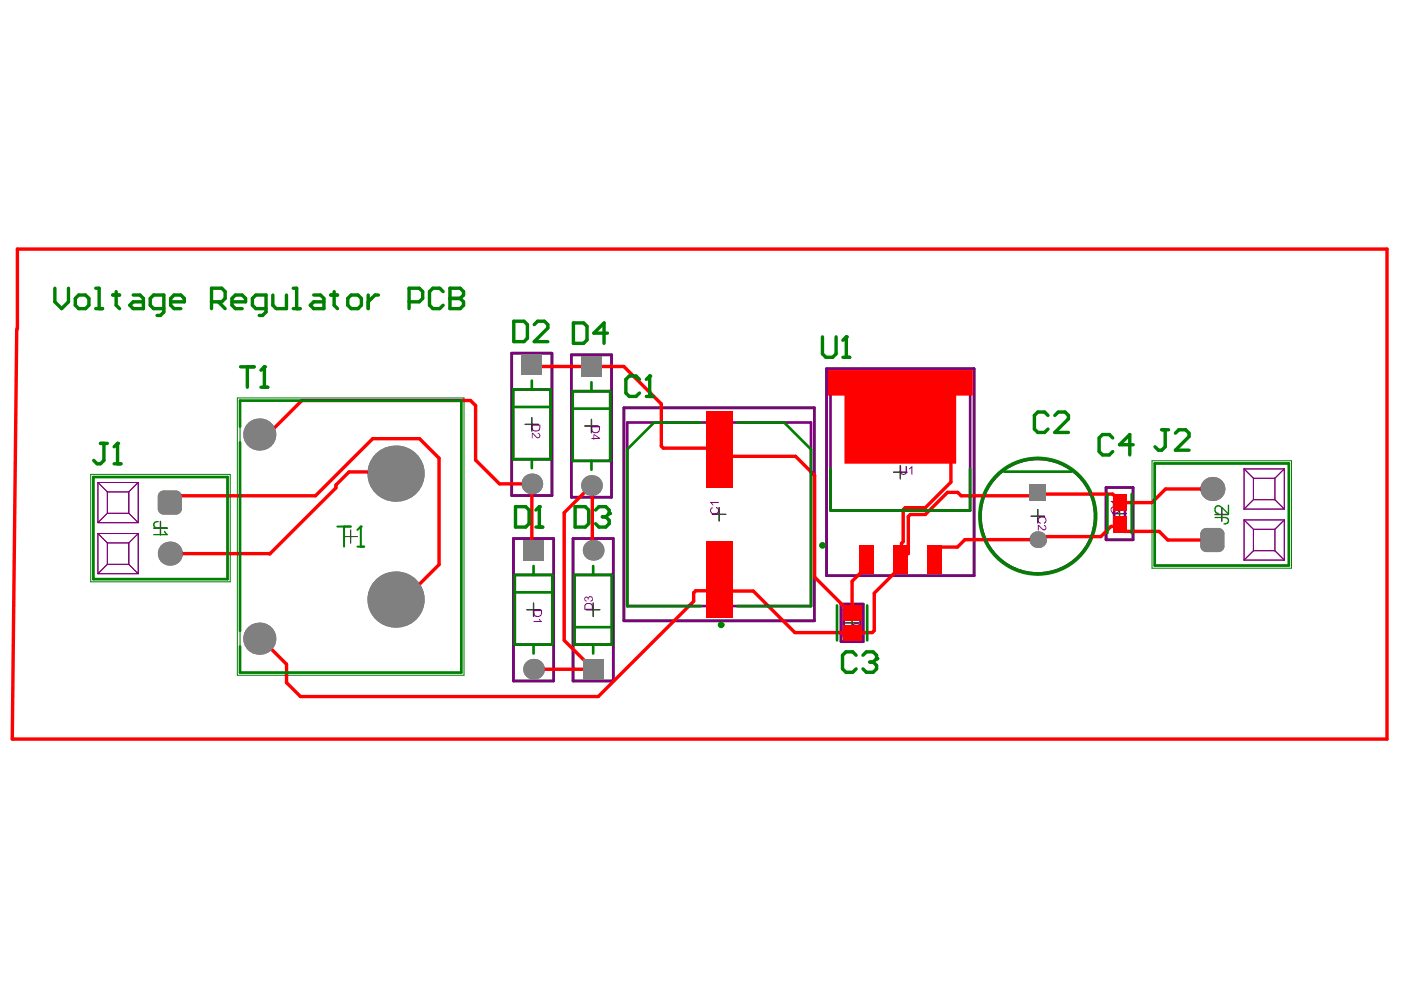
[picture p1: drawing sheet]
<svg xmlns="http://www.w3.org/2000/svg" width="297mm" height="210mm" viewBox="0 0 297 210" stroke-linecap="round" stroke-linejoin="round" font-family="sans-serif">
<g fill="none" stroke="#000" stroke-width=".28">
<path d="M111.3 90h2.9M112.8 88.6v2.8M124 90.3h2.8M125.4 88.9v2.8M190.9 98.7v2.8M32.6 112h2.8M34 110.6v2.8M151 109h2.9M152.5 107.6v2.9M189.5 100.1h2.8M218.6 109.4h2.9M220 108v2.9"/>
<path d="M235.9 108.9h2.9M237.4 107.5v2.8M257.6 109.1h2.9M259 107.7v2.8M111.7 129.3h2.8M113.1 127.9v2.8M124.3 129.3h2.9M125.8 127.9v2.8M179.2 132.1h2.9M180.7 130.6v2.9"/>
</g>
<path d="M72.9 113.8h2.9M74.4 112.4v2.8" fill="none" stroke="#000" stroke-width=".21"/>
<g fill="none" stroke="#008000" stroke-width=".57">
<path d="M108.5 74.9h8.5v30.2h-8.5zM121.1 75.2h8.6v30.2h-8.6zM175.2 78.2h31.3v43.9h-31.3zM132.3 86.5h40.4v45.1h-40.4zM108.9 114.2h8.5v30.2h-8.5zM121.5 114.2h8.5v30.2h-8.5zM234.5 103.4h5.7v11.1h-5.7zM178.3 128.1h4.7v8h-4.7z"/>
<circle cx="220" cy="109.5" r="12.4"/>
</g>
<path d="M50.3 84.4h48.1v58.8h-48.1zM244.2 97.7h29.6v22.8h-29.6zM19.2 100.6h29.6v22.8h-29.6z" fill="none" stroke="#008000" stroke-width=".21"/>
<path d="M108.8 82.6h7.9v14.8h-7.9zM121.4 82.9h8v14.8h-8zM133 89.6h38.9v38.9h-38.9zM176.1 83h29.6v25.2h-29.6zM236.2 106.6h2.3v4.6h-2.3zM109.1 121.9h8v14.8h-8zM121.8 121.9h7.9v14.8h-7.9zM178.9 129.2h3.5v5.7h-3.5z" fill="none" stroke="#800080" stroke-width=".57"/>
<g fill="none" stroke="#800080" stroke-width=".21">
<path d="M263.8 99.4v8.5M263.8 99.4h8.5M263.8 99.4l1.9 2M272.3 99.4v8.5M272.3 99.4l-2 2M20.8 113.1l2 2M20.8 113.1h8.5M20.8 102.3v8.5M20.8 113.1v8.5M20.8 110.8h8.5M20.8 102.3h8.5M20.8 102.3l2 2"/>
<path d="M22.8 119.7l-2 1.9M22.8 119.7h4.5M22.8 104.3v4.5M22.8 115.1v4.6M22.8 115.1h4.5M22.8 104.3h4.5M22.8 108.8h4.5M22.8 108.8l-2 2M27.3 119.7l2 1.9M27.3 104.3v4.5M27.3 115.1v4.6M27.3 108.8l2 2"/>
<path d="M29.3 113.1l-2 2M29.3 102.3v8.5M29.3 113.1v8.5M29.3 102.3l-2 2M263.8 110.2l1.9 2M263.8 118.8h8.5M263.8 110.2v8.6M263.8 110.2h8.5M263.8 107.9h8.5M265.7 116.8l-1.9 2M265.7 101.4v4.5M265.7 112.2v4.6"/>
<path d="M265.7 112.2h4.6M265.7 116.8h4.6M265.7 105.9h4.6M265.7 101.4h4.6M265.7 105.9l-1.9 2M270.3 116.8l2 2M270.3 101.4v4.5M270.3 112.2v4.6M270.3 105.9l2 2M272.3 110.2l-2 2M272.3 110.2v8.6M20.8 121.6h8.5"/>
</g>
<path d="M244.8 98.3h28.5v21.6h-28.5zM19.8 101.1h28.4v21.7h-28.4z" fill="none" stroke="#800080" stroke-width=".28"/>
<circle cx="220" cy="109.4" r="12.1" fill="none" stroke="#800080" stroke-width=".43"/>
<path d="M71.5 111.6h2.9M72.9 111.6v4.3M75.8 115.9h1.4M76.5 111.6v4.3" fill="none" stroke="#008000" stroke-width=".43"/>
<circle cx="76.5" cy="111.6" r=".21" fill="#008000"/>
<path d="M76.5 111.6l-.7 .8" fill="none" stroke="#008000" stroke-width=".43"/>
<path d="M33.5 110.6a.75 .75 0 0 0-.9 .8l.3 .4 .4 .1h2.1M34.9 112.7l.5 .7h-2.8M257.6 109.7h2.2l.4 .2a.66 .66 0 0 1 0 1l-.7 .2M260.5 107.1v1.9l-1.4-1.4a.86 .86 0 0 0-1.3-.1l-.2 .8 .3 .4 .4 .2" fill="none" stroke="#008000" stroke-width=".28"/>
<path d="M108.5 74.9h8.5v30.2h-8.5zM121.1 75.2h8.6v30.2h-8.6zM175.2 78.2h31.3v43.9h-31.3zM132.3 86.5h40.4v45.1h-40.4zM108.9 114.2h8.5v30.2h-8.5zM121.5 114.2h8.5v30.2h-8.5zM234.5 103.4h5.7v11.1h-5.7zM178.3 128.1h4.7v8h-4.7z" fill="none" stroke="#800080" stroke-width=".57"/>
<g fill="none" stroke="#800080" stroke-width=".21">
<path d="M263.8 99.4l1.9 2M263.8 99.4v8.5M263.8 99.4h8.5M272.3 99.4l-2 2M272.3 99.4v8.5M20.8 102.3l2 2M20.8 102.3h8.5M20.8 110.8h8.5M20.8 102.3v8.5M20.8 113.1v8.5M20.8 113.1h8.5M20.8 113.1l2 2"/>
<path d="M22.8 108.8l-2 2M22.8 108.8h4.5M22.8 104.3v4.5M22.8 115.1v4.6M22.8 104.3h4.5M22.8 115.1h4.5M22.8 119.7h4.5M22.8 119.7l-2 1.9M27.3 108.8l2 2M27.3 104.3v4.5M27.3 115.1v4.6M27.3 119.7l2 1.9"/>
<path d="M29.3 102.3l-2 2M29.3 102.3v8.5M29.3 113.1v8.5M29.3 113.1l-2 2M263.8 107.9h8.5M263.8 110.2v8.6M263.8 110.2h8.5M263.8 118.8h8.5M263.8 110.2l1.9 2M265.7 105.9l-1.9 2M265.7 101.4v4.5M265.7 112.2v4.6"/>
<path d="M265.7 101.4h4.6M265.7 105.9h4.6M265.7 116.8h4.6M265.7 112.2h4.6M265.7 116.8l-1.9 2M270.3 105.9l2 2M270.3 101.4v4.5M270.3 112.2v4.6M270.3 116.8l2 2M272.3 110.2v8.6M272.3 110.2l-2 2M20.8 121.6h8.5"/>
</g>
<path d="M244.8 98.3h28.5v21.6h-28.5zM19.8 101.1h28.4v21.7h-28.4z" fill="none" stroke="#800080" stroke-width=".28"/>
<g fill="#800080">
<path d="M150.7 107.7l.3-.2 .1 .2a.61 .61 0 0 0-.3 .9 .61 .61 0 0 0 .9 .2 .55 .55 0 0 0 .5-.5 .55 .55 0 0 0-.4-.6v-.2a.86 .86 0 0 1 .5 1.2 .86 .86 0 0 1-1.3 .2 .83 .83 0 0 1-.3-1.2z"/>
<path d="M150.5 106.4h1.9v.2h-1.4l.3 .5h-.3z"/>
<path d="M220.1 109.8a1.06 1.06 0 0 1 1.1-.3 1.06 1.06 0 0 1 .7 .9l-.2 .5-.4 .1v-.2a.6 .6 0 0 0 .3-.8 .6 .6 0 0 0-.8-.3 .54 .54 0 0 0-.6 .5 .54 .54 0 0 0 .5 .6l-.1 .3a.82 .82 0 0 1-.5-1.3z"/>
<path d="M220 111.2l.3 .1 .3 .4a.86 .86 0 0 0 .9 .5l.2-.4-.4-.3v-.2a.58 .58 0 0 1 .5 .9 .58 .58 0 0 1-1-.1l-.6-.6v1h-.2z"/>
<path d="M180.7 132.5h.1a.91 .91 0 0 1 1.4-.3 .91 .91 0 0 1 0 1.4l-.2 .1-.1-.2a.6 .6 0 0 0 .3-.8 .6 .6 0 0 0-.8-.3 .54 .54 0 0 0-.6 .5 .54 .54 0 0 0 .5 .6l-.1 .2a.81 .81 0 0 1-.5-1.2z"/>
<path d="M180.7 134.2l.3-.3h.2v.2a.37 .37 0 0 0-.4 .5 .37 .37 0 0 0 .5 .2 .37 .37 0 0 0 .2-.5l.2 .1a.3 .3 0 0 0 .3 .4 .3 .3 0 0 0 .3-.3 .3 .3 0 0 0-.3-.3v-.2a.5 .5 0 0 1 .4 .7 .5 .5 0 0 1-.8 .1 .53 .53 0 0 1-.7 .2 .53 .53 0 0 1-.2-.7z"/>
<path d="M235.5 107.7l.4-.3 .2 .2a.63 .63 0 0 0-.3 .9 .63 .63 0 0 0 1 .1 .52 .52 0 0 0 .4-.6 .52 .52 0 0 0-.6-.4l.1-.2a.82 .82 0 0 1 .6 1 .82 .82 0 0 1-1 .5 .93 .93 0 0 1-.8-1.2z"/>
<path d="M113.1 131.7h1.4l-.3-.5h.3l.4 .7h-1.8z"/>
<path d="M112.8 91.7l.5 .4a.78 .78 0 0 0 1 .5v-.4l-.3-.2 .1-.2a.57 .57 0 0 1 .4 .9 .57 .57 0 0 1-1-.1l-.6-.5v.8h-.1z"/>
<path d="M123.9 126.8l.3-.3h.4l.1 .3a.56 .56 0 0 1 1-.1 .56 .56 0 0 1-.5 .9v-.3a.37 .37 0 0 0 .3-.4 .37 .37 0 0 0-.5-.3 .37 .37 0 0 0-.2 .5h-.2a.3 .3 0 0 0-.3-.3 .3 .3 0 0 0-.3 .3 .3 .3 0 0 0 .4 .2l-.1 .3-.3-.3z"/>
<path d="M190.8 98.8h.3v1.1a.48 .48 0 0 0 .4 .6 .48 .48 0 0 0 .5-.6v-1.1h.3v1.1a.73 .73 0 0 1-.7 .8 .73 .73 0 0 1-.8-.8z"/>
<path d="M192.7 99.3l.5-.2v-.3h.2v1.8h-.2v-1.4l-.3 .3h-.2z"/>
<path d="M235.8 106.4l.8 .6v-.6zM235.5 106.2h1.1v-.3h.3v.3h.4v.2h-.4v.8h-.3l-1.1-.9z"/>
<path d="M113.3 129.6v.4a.74 .74 0 0 0 .7 .6 .74 .74 0 0 0 .7-.6v-.4zM113.1 129.3h1.8v.8a.96 .96 0 0 1-.8 .7 .96 .96 0 0 1-1-.6z"/>
<path d="M112.9 90.3v.4a.74 .74 0 0 0 .7 .6 .74 .74 0 0 0 .7-.6v-.4zM112.8 90h1.8v.7a.96 .96 0 0 1-.8 .8 .96 .96 0 0 1-1-.4z"/>
<path d="M124.2 128.3l-.1 .8h1.4v-.5a.75 .75 0 0 0-.6-.6 .75 .75 0 0 0-.7 .3zM124 128.1l.6-.3a.81 .81 0 0 1 1.1 .8v.7h-1.8v-1z"/>
<path d="M125.5 90.6v.4a.74 .74 0 0 0 .8 .6 .74 .74 0 0 0 .7-.6v-.4zM125.4 90.3h1.8v.8a.96 .96 0 0 1-.8 .7 .96 .96 0 0 1-1-.5z"/>
<path d="M126 92.3v.6h.8zM125.8 92.1l1.4 .8v.2h-1.2v.2h-.2v-.2h-.4v-.2h.4z"/>
</g>
<path d="M50.9 84.9h46.9v57.7h-46.9z" fill="none" stroke="#008080" stroke-width=".28"/>
<g fill="#808080">
<path d="M254.5 113.2l1.3-1.3h2.5l1.3 1.3v2.6l-1.3 1.3h-2.5l-1.3-1.3z" fill-rule="evenodd"/>
<path d="M33.5 105.3l1.2-1.3h2.6l1.3 1.3v2.5l-1.3 1.3h-2.6l-1.2-1.3z" fill-rule="evenodd"/>
<path d="M218.3 102.7h3.5v3.6h-3.5z" fill-rule="evenodd"/>
<path d="M123.2 75.5h4.4v4.4h-4.4z" fill-rule="evenodd"/>
<path d="M110.6 75.2h4.4v4.4h-4.4z" fill-rule="evenodd"/>
<path d="M123.6 139.7h4.4v4.4h-4.4z" fill-rule="evenodd"/>
<path d="M110.9 114.5h4.4v4.4h-4.4z" fill-rule="evenodd"/>
</g>
<g fill="#808080">
<path d="M254.7 112.5l.7-.5 .4-.1v1.3h-1.3z"/>
<path d="M254.5 115.8h1.3v1.3a1.28 1.28 0 0 1-1.3-1.3z"/>
<path d="M258.3 115.8h1.3a1.28 1.28 0 0 1-1.3 1.3z"/>
<path d="M258.3 111.9a1.28 1.28 0 0 1 1.3 1.3h-1.3z"/>
<path d="M37.3 107.8h1.3a1.28 1.28 0 0 1-1.3 1.3z"/>
<path d="M37.3 104a1.28 1.28 0 0 1 1.3 1.3h-1.3z"/>
<path d="M33.7 104.5l.6-.4 .4-.1v1.3h-1.2z"/>
<path d="M33.5 107.8h1.2v1.3a1.28 1.28 0 0 1-1.2-1.3z"/>
<circle cx="36" cy="117.4" r="2.56"/>
<circle cx="83.9" cy="100.4" r="6"/>
<circle cx="55" cy="135.4" r="3.4"/>
<circle cx="83.9" cy="127.1" r="6"/>
<circle cx="257" cy="103.7" r="2.56"/>
<circle cx="220" cy="114.4" r="1.77"/>
<circle cx="125.8" cy="116.7" r="2.2"/>
<circle cx="112.8" cy="102.6" r="2.2"/>
<circle cx="55" cy="92.1" r="3.4"/>
<circle cx="125.4" cy="102.9" r="2.2"/>
<circle cx="113.1" cy="141.9" r="2.2"/>
</g>
<path d="M175.5 78.5h30.7v5.4h-3.5v14.4h-23.7v-14.4h-3.5z" fill="#f00"/>
<g fill="none" stroke="#f00" stroke-width=".72">
<path d="M3.6 69.8l-1 86.9h291.5v-103.9h-290.4v17M112.8 77.4l.3 .3h12.3M125 78.4l.8-.7h6.5l7.9 7.9v9l.4 .4h9.8l1.7 1.8h16.6l4 4v21.6l7.6 7.6h.4v-6.8l2.9-2.8v-2.3l.1 .6M125.4 77.7h.1M125.4 77.7v.4M57.1 91.8l6.9-6.9h35.8l1 1.1v11.5l5.1 5.1h5.2l.6 .7 .7-.7h.4v13.7l.3 .4M190.9 88.4l-1.6 1.5v6.6h11.2l1.1 1v4.7l-5.4 5.4h-4.3l-.4 .5v6.8l-.4 .3v3.3l-.2 .2v1.1l-.5 .5v.4l-5 5.1v7.9l-.5 .4h-16.4l-8.8-8.8h-5.4l-.4 .4-1.4-1.5v-1.4l-2.5 2.5h-2.5l-.4 .4v1.8l-20.3 20.2h-63.1l-2.9-3v-3.9l-5.1-5M36 106.6l1.3-1.5h29.6l12.1-12.1h10l4.1 4.1v22.6l-7.1 7.1M38 117.4h.1M86 100.1h-12l-2.8 2.7v.6l-14 14h-21.2M125.8 116.7l-.2-.2v-12.6l.5-.6-.4-.4h-.3l-5.8 5.8v27.1l6.2 6.1h-12.7M256.1 103.7h.1"/>
<path d="M257 114.5h-9.4l-1.8-1.8h-7.4l-.7-.7v-1.5l-.7 1.1h-1.4l-2.2 2.2h-13l-.4 .3v.3h-15.4l-1.6 1.6h-3.7l-.9 .9v2.3l-.3-.3v-.2M257 103.7h-9.9l-2.9 2.9h-6.8v-.4l-1.5-1.4h-15.1l-.3-.3h-.5v.6l-.3 .4-.4-.4h-15.5l-.7-.7h-2.2l-4.7 4.7h-3.2l-.4 .4v7.9h-.6l-1.1 1.1"/>
</g>
<g fill="#808080">
<path d="M254.5 113.2l1.3-1.3h2.5l1.3 1.3v2.6l-1.3 1.3h-2.5l-1.3-1.3z" fill-rule="evenodd"/>
<path d="M33.5 105.3l1.2-1.3h2.6l1.3 1.3v2.5l-1.3 1.3h-2.6l-1.2-1.3z" fill-rule="evenodd"/>
<path d="M218.3 102.7h3.5v3.6h-3.5z" fill-rule="evenodd"/>
<path d="M123.2 75.5h4.4v4.4h-4.4z" fill-rule="evenodd"/>
<path d="M110.6 75.2h4.4v4.4h-4.4z" fill-rule="evenodd"/>
<path d="M123.6 139.7h4.4v4.4h-4.4z" fill-rule="evenodd"/>
<path d="M110.9 114.5h4.4v4.4h-4.4z" fill-rule="evenodd"/>
</g>
<g fill="#808080">
<path d="M254.7 112.5l.7-.5 .4-.1v1.3h-1.3z"/>
<path d="M254.5 115.8h1.3v1.3a1.28 1.28 0 0 1-1.3-1.3z"/>
<path d="M258.3 115.8h1.3a1.28 1.28 0 0 1-1.3 1.3z"/>
<path d="M258.3 111.9a1.28 1.28 0 0 1 1.3 1.3h-1.3z"/>
<path d="M37.3 107.8h1.3a1.28 1.28 0 0 1-1.3 1.3z"/>
<path d="M37.3 104a1.28 1.28 0 0 1 1.3 1.3h-1.3z"/>
<path d="M33.7 104.5l.6-.4 .4-.1v1.3h-1.2z"/>
<path d="M33.5 107.8h1.2v1.3a1.28 1.28 0 0 1-1.2-1.3z"/>
<circle cx="36" cy="117.4" r="2.56"/>
<circle cx="83.9" cy="100.4" r="6"/>
<circle cx="55" cy="135.4" r="3.4"/>
<circle cx="83.9" cy="127.1" r="6"/>
<circle cx="257" cy="103.7" r="2.56"/>
<circle cx="220" cy="114.4" r="1.77"/>
<circle cx="125.8" cy="116.7" r="2.2"/>
<circle cx="112.8" cy="102.6" r="2.2"/>
<circle cx="55" cy="92.1" r="3.4"/>
<circle cx="125.4" cy="102.9" r="2.2"/>
<circle cx="113.1" cy="141.9" r="2.2"/>
</g>
<g fill="#f00">
<path d="M149.6 114.7h5.7v16.2h-5.7z" fill-rule="evenodd"/>
<path d="M149.6 87.2h5.7v16.2h-5.7z" fill-rule="evenodd"/>
<path d="M178.7 128.4h3.9v3.2h-3.9z" fill-rule="evenodd"/>
<path d="M178.7 132.5h3.9v3.3h-3.9z" fill-rule="evenodd"/>
<path d="M235.9 109.5h2.9v3.5h-2.9z" fill-rule="evenodd"/>
<path d="M235.9 104.8h2.9v3.5h-2.9z" fill-rule="evenodd"/>
<path d="M182.1 115.6h3.1v6.2h-3.1z" fill-rule="evenodd"/>
<path d="M189.4 115.6h3v6.2h-3z" fill-rule="evenodd"/>
<path d="M196.6 115.6h3v6.2h-3z" fill-rule="evenodd"/>
</g>
<circle cx="190.9" cy="88.4" r="8.9" fill="#f00"/>
<g fill="none" stroke="#008000" stroke-width=".57">
<path d="M50.9 90.5v-5.6h46.9v57.7h-46.9v-5.5M50.9 93.8v40M108.8 82.6h7.9v14.8h-7.9zM109 86.3h7.5M112.8 80.7v1.9M112.8 97.4v1.9M121.4 82.9h8v14.8h-8zM121.6 86.6h7.6M125.4 81.1v1.8M125.4 97.7v1.9M148.6 89.6h-9.9l-5.7 5.7v33.2h15.6M156.4 89.6h9.9l5.6 5.7v33.2h-15.5"/>
<path d="M176.1 99.4v8.8h29.6v-8.8M244.8 98.3h28.5v21.6h-28.5zM19.8 101.1h28.4v21.7h-28.4zM212.9 100h14.2M234.8 104.8v8.2M239.9 104.8v8.2M109.1 121.9h8v14.8h-8zM109.3 125.6h7.6M113.1 120v1.9M113.1 136.7v1.9M121.8 121.9h7.9v14.8h-7.9zM122 133h7.5"/>
<path d="M125.8 120v1.9M125.8 136.7v1.9M177.5 128.4v7.4M183.9 128.4v7.4"/>
</g>
<g fill="none" stroke="#008000" stroke-width=".72">
<path d="M11.6 61.1v2.9l1.5 1.4 1.4-1.4v-2.9M16 63.3l.7-.7h1.4l.8 .7v1.4l-.8 .7h-1.4l-.7-.7zM20.3 65.4h1.4M20.3 61.1h.7v4.3M23.9 62.6h1.5M24.6 61.8v2.9l.8 .7M28.2 62.6h1.5l.7 .7v2.1h-2.2l-.7-.7 .7-.7h2.2M34.7 65.4h-2.1l-.8-.7v-1.4l.8-.7h2.1v3.6l-.7 .7h-.7M36.2 64h2.9v-.7l-.8-.7h-1.4l-.7 .7v1.4l.7 .7h1.4M44.8 64h2.2l.7-.7v-1.5l-.7-.7h-2.2v4.3M46.3 64l1.4 1.4M49.2 64h2.9v-.7l-.8-.7h-1.4l-.7 .7v1.4l.7 .7h1.4"/>
<path d="M56.4 65.4h-2.2l-.7-.7v-1.4l.7-.7h2.2v3.6l-.7 .7h-.7M57.8 62.6v2.1l.8 .7h2.1v-2.8M62.2 65.4h1.4M62.2 61.1h.7v4.3M66.5 62.6h1.5l.7 .7v2.1h-2.2l-.7-.7 .7-.7h2.2M70.1 62.6h1.5M70.8 61.8v2.9l.8 .7M73.7 63.3l.8-.7h1.4l.7 .7v1.4l-.7 .7h-1.4l-.8-.7zM78.1 62.6v2.8M80.2 62.6h-.7l-1.4 1.4M86.7 64h2.2l.7-.7v-1.5l-.7-.7h-2.2v4.3M94 61.8l-.8-.7h-1.4l-.7 .7v2.9l.7 .7h1.4l.8-.7"/>
<path d="M95.4 61.1v4.3h2.2l.7-.7v-.7l-.7-.7h-2.2"/>
</g>
<circle cx="95.4" cy="63.3" r=".36" fill="#008000"/>
<path d="M95.4 61.1h2.2l.7 .7v.8l-.7 .7h-2.2M137.8 79.7v4.4M135.6 80.4l-.7-.7h-1.5l-.7 .7v2.9l.7 .8h1.5l.7-.8M137 84.1h1.5" fill="none" stroke="#008000" stroke-width=".72"/>
<circle cx="137.8" cy="79.7" r=".36" fill="#008000"/>
<path d="M137.8 79.7l-.8 .7M222.2 88.1l-.7-.7h-1.5l-.7 .7v2.9l.7 .7h1.5l.7-.7M223.6 88.1l.8-.7h1.4l.7 .7v.7l-2.9 2.9h2.9M181.5 138.9l-.7-.7h-1.4l-.8 .7v2.9l.8 .7h1.4l.7-.7M183 138.9l.7-.7h1.4l.8 .7v.8" fill="none" stroke="#008000" stroke-width=".72"/>
<circle cx="185.9" cy="139.7" r=".36" fill="#008000"/>
<path d="M235.9 92.9l-.7-.8h-1.4l-.8 .8v2.8l.8 .8h1.4l.7-.8M240.3 94.3h-2.9l2.1-2.2v4.4M109.3 107.4h2.2l.7 .7v2.9l-.7 .8h-2.2zM113.6 111.8h1.5M114.3 107.4v4.4M185.9 139.7l-.8 .7M184.4 140.4h.7M185.1 140.4l.8 .7v.7l-.8 .7h-1.4l-.7-.7" fill="none" stroke="#008000" stroke-width=".72"/>
<circle cx="114.3" cy="107.4" r=".36" fill="#008000"/>
<path d="M108.9 68.1h2.2l.7 .7v2.9l-.7 .7h-2.2zM113.3 68.8l.7-.7h1.4l.8 .7v.8l-2.9 2.8h2.9M114.3 107.4l-.7 .7M121.9 107.4h2.2l.7 .7v2.9l-.7 .8h-2.2zM126.3 108.1l.7-.7h1.4l.8 .7v.8" fill="none" stroke="#008000" stroke-width=".72"/>
<circle cx="129.2" cy="108.9" r=".36" fill="#008000"/>
<path d="M51 77.8h2.9M52.4 77.8v4.3M56.1 77.8v4.3M121.6 68.5h2.1l.8 .7v2.9l-.8 .7h-2.1zM128.8 70.6h-2.9l2.2-2.1v4.3M55.3 82.1h1.5M127.7 109.6h.7M128.4 109.6l.8 .7v.7l-.8 .8h-1.4l-.7-.8M129.2 108.9l-.8 .7" fill="none" stroke="#008000" stroke-width=".72"/>
<circle cx="56.1" cy="77.8" r=".36" fill="#008000"/>
<path d="M56.1 77.8l-.8 .7M21.3 94h1.5M22 94v3.6l-.7 .7h-.7l-.7-.7M24.2 98.3h1.4M24.9 94v4.3M246.3 91.1h1.5M247 91.1v3.6l-.7 .7h-.7l-.7-.7M249.2 91.8l.7-.7h1.5l.7 .7v.8l-2.9 2.8h2.9" fill="none" stroke="#008000" stroke-width=".72"/>
<circle cx="24.9" cy="94" r=".36" fill="#008000"/>
<path d="M174.4 71.4v3.6l.7 .8h1.4l.8-.8v-3.6M178.7 75.8h1.5M179.4 71.4v4.4M24.9 94l-.7 .7" fill="none" stroke="#008000" stroke-width=".72"/>
<circle cx="179.4" cy="71.4" r=".36" fill="#008000"/>
<path d="M179.4 71.4l-.7 .7" fill="none" stroke="#008000" stroke-width=".72"/>
<g fill="none" stroke="#008000" stroke-width=".71">
<circle cx="174.4" cy="115.6" r=".36"/>
<circle cx="152.9" cy="132.5" r=".36"/>
</g>
<circle cx="220" cy="109.4" r="12.1" fill="none" stroke="#008000" stroke-width=".43"/>
</svg>
